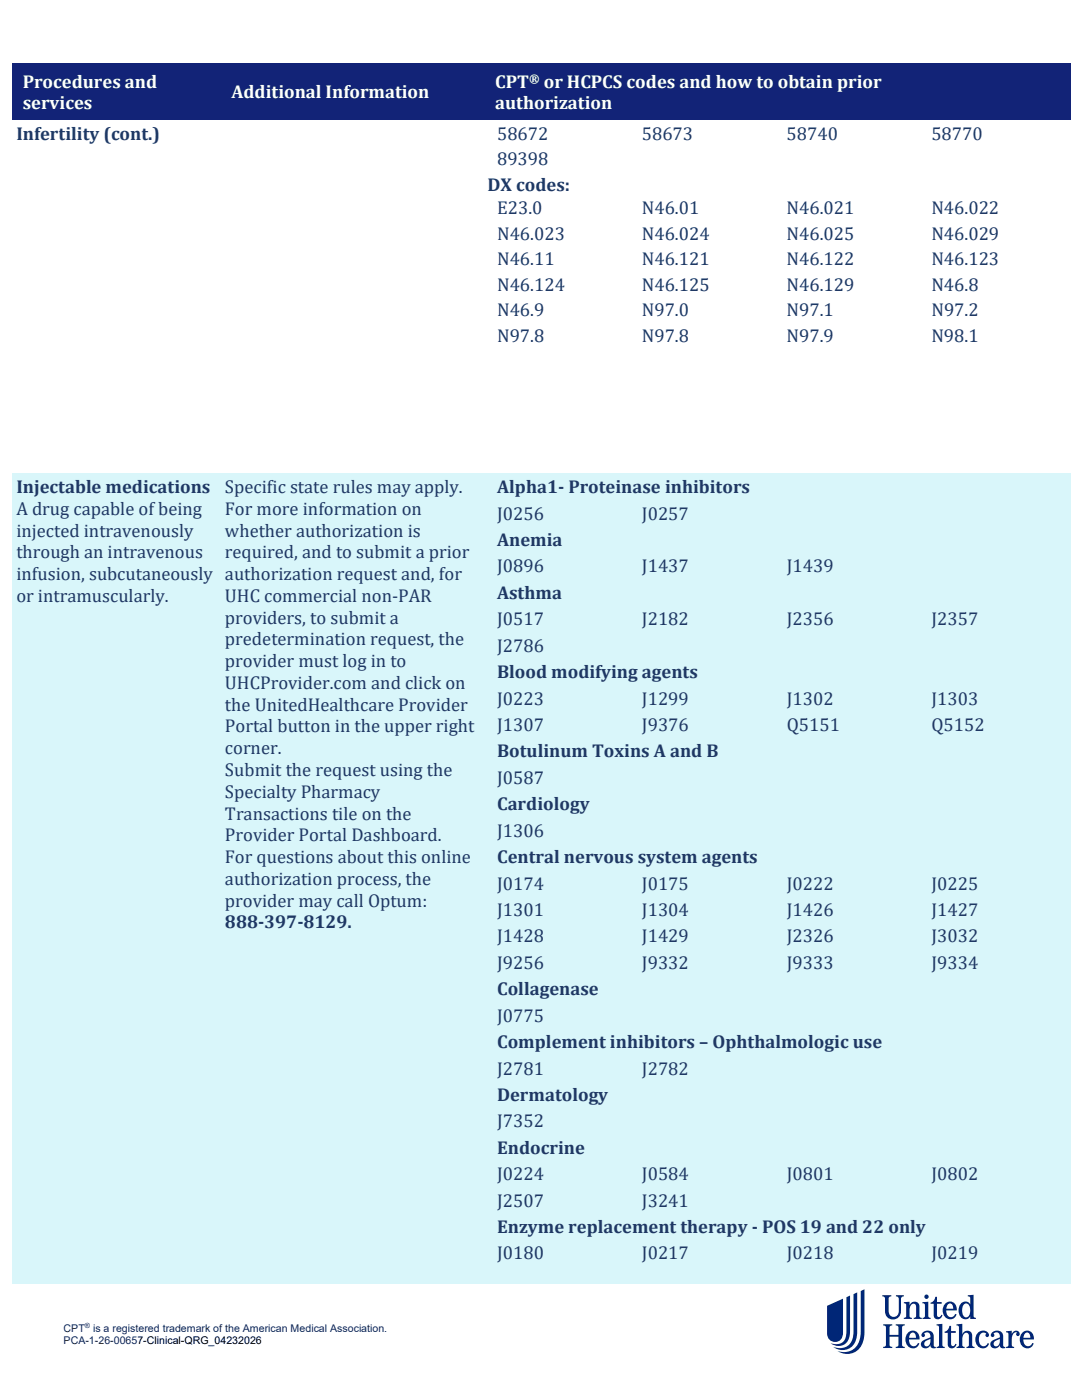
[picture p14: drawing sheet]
<svg xmlns="http://www.w3.org/2000/svg" width="216mm" height="279mm" viewBox="0 0 216 279" stroke-linecap="round" stroke-linejoin="round" font-family="sans-serif">
<defs><g id="words">
<g font-size="3.7" fill="#fff">
<text x="4.5" y="17.5">Procedures and</text>
<text x="98.8" y="17.5">CPT</text>
<text x="108.5" y="17.5">or HCPCS codes and how to obtain prior</text>
<text x="4.5" y="21.8">services</text>
<text x="46.2" y="19.6">Additional Information</text>
<text x="98.8" y="21.8">authorization</text>
</g>
<g font-size="3.7" fill="#1f3864">
<text x="3.3" y="27.9">Infertility (cont.)</text>
<text x="99.2" y="27.9">58672</text>
<text x="128.1" y="27.9">58673</text>
<text x="157" y="27.9">58740</text>
<text x="185.8" y="27.9">58770</text>
<text x="99.2" y="33">89398</text>
<text x="97.3" y="38.1">DX codes:</text>
<text x="99.2" y="42.8">E23.0</text>
<text x="99.2" y="47.9">N46.023</text>
<text x="128.1" y="47.9">N46.024</text>
<text x="128.1" y="42.8">N46.01</text>
<text x="156.9" y="47.9">N46.025</text>
<text x="157" y="42.8">N46.021</text>
<text x="185.8" y="47.9">N46.029</text>
<text x="185.8" y="42.8">N46.022</text>
<text x="99.2" y="52.9">N46.11</text>
<text x="128.1" y="52.9">N46.121</text>
<text x="157" y="52.9">N46.122</text>
<text x="185.8" y="52.9">N46.123</text>
<text x="99.2" y="58">N46.124</text>
<text x="128.1" y="58">N46.125</text>
<text x="157" y="58">N46.129</text>
<text x="185.8" y="58">N46.8</text>
<text x="99.2" y="63.1">N46.9</text>
<text x="128.1" y="63.1">N97.0</text>
<text x="157" y="63.1">N97.1</text>
<text x="185.8" y="63.1">N97.2</text>
<text x="99.2" y="68.2">N97.8</text>
<text x="128.1" y="68.2">N97.8</text>
<text x="157" y="68.2">N97.9</text>
<text x="185.8" y="68.2">N98.1</text>
<text x="3.3" y="98.4">Injectable medications</text>
<text x="44.9" y="98.4">Specific state rules may apply.</text>
<text x="99.2" y="98.4">Alpha1- Proteinase inhibitors</text>
<text x="3.3" y="102.8">A drug capable of being</text>
<text x="3.3" y="107.1">injected intravenously</text>
<text x="44.9" y="102.8">For more information on</text>
<text x="44.9" y="107.1">whether authorization is</text>
<text x="99.2" y="103.7">J0256</text>
<text x="128.1" y="103.7">J0257</text>
<text x="3.3" y="111.4">through an intravenous</text>
<text x="44.9" y="111.4">required, and to submit a prior</text>
<text x="99.2" y="109">Anemia</text>
<text x="3.3" y="115.8">infusion, subcutaneously</text>
<text x="44.9" y="115.8">authorization request and, for</text>
<text x="99.2" y="114.2">J0896</text>
<text x="99.2" y="119.5">Asthma</text>
<text x="128.1" y="114.2">J1437</text>
<text x="157" y="114.2">J1439</text>
<text x="3.3" y="120.1">or intramuscularly.</text>
<text x="44.9" y="120.1">UHC commercial non-PAR</text>
<text x="44.9" y="124.5">providers, to submit a</text>
<text x="99.2" y="124.8">J0517</text>
<text x="128.1" y="124.8">J2182</text>
<text x="157" y="124.8">J2356</text>
<text x="185.9" y="124.8">J2357</text>
<text x="44.9" y="128.8">predetermination request, the</text>
<text x="99.2" y="130">J2786</text>
<text x="44.9" y="133.2">provider must log in to</text>
<text x="44.9" y="137.5">UHCProvider.com and click on</text>
<text x="99.2" y="135.3">Blood modifying agents</text>
<text x="44.9" y="141.8">the UnitedHealthcare Provider</text>
<text x="99.2" y="140.6">J0223</text>
<text x="128.1" y="140.6">J1299</text>
<text x="157" y="140.6">J1302</text>
<text x="185.9" y="140.6">J1303</text>
<text x="44.9" y="146.2">Portal button in the upper right</text>
<text x="99.2" y="145.9">J1307</text>
<text x="128.1" y="145.9">J9376</text>
<text x="157" y="145.9">Q5151</text>
<text x="185.9" y="145.9">Q5152</text>
<text x="44.9" y="150.5">corner.</text>
<text x="44.9" y="154.9">Submit the request using the</text>
<text x="99.2" y="151.2">Botulinum Toxins A and B</text>
<text x="44.9" y="159.2">Specialty Pharmacy</text>
<text x="99.2" y="156.4">J0587</text>
<text x="99.2" y="161.7">Cardiology</text>
<text x="44.9" y="163.6">Transactions tile on the</text>
<text x="44.9" y="167.9">Provider Portal Dashboard.</text>
<text x="99.2" y="167">J1306</text>
<text x="44.9" y="172.2">For questions about this online</text>
<text x="99.2" y="172.3">Central nervous system agents</text>
<text x="44.9" y="176.6">authorization process, the</text>
<text x="99.2" y="177.5">J0174</text>
<text x="128.1" y="177.5">J0175</text>
<text x="157" y="177.5">J0222</text>
<text x="185.9" y="177.5">J0225</text>
<text x="44.9" y="180.9">provider may call Optum:</text>
<text x="44.9" y="185.3">888-397-8129.</text>
<text x="99.2" y="182.8">J1301</text>
<text x="128.1" y="182.8">J1304</text>
<text x="157" y="182.8">J1426</text>
<text x="185.9" y="182.8">J1427</text>
<text x="99.2" y="188.1">J1428</text>
<text x="128.1" y="188.1">J1429</text>
<text x="157" y="188.1">J2326</text>
<text x="185.9" y="188.1">J3032</text>
<text x="99.2" y="193.3">J9256</text>
<text x="128.1" y="193.3">J9332</text>
<text x="157" y="193.3">J9333</text>
<text x="185.9" y="193.3">J9334</text>
<text x="99.2" y="198.6">Collagenase</text>
<text x="99.2" y="203.9">J0775</text>
<text x="99.2" y="209.2">Complement inhibitors – Ophthalmologic use</text>
<text x="99.2" y="214.4">J2781</text>
<text x="128.1" y="214.4">J2782</text>
<text x="99.2" y="219.7">Dermatology</text>
<text x="99.2" y="225">J7352</text>
<text x="99.2" y="230.3">Endocrine</text>
<text x="99.2" y="235.5">J0224</text>
<text x="128.1" y="235.5">J0584</text>
<text x="157" y="235.5">J0801</text>
<text x="185.9" y="235.5">J0802</text>
<text x="99.2" y="240.8">J2507</text>
<text x="128.1" y="240.8">J3241</text>
<text x="99.2" y="246.1">Enzyme replacement therapy - POS 19 and 22 only</text>
<text x="99.2" y="251.4">J0180</text>
<text x="128.1" y="251.4">J0217</text>
<text x="157" y="251.4">J0218</text>
<text x="185.9" y="251.4">J0219</text>
</g>
<text font-size="2.5" fill="#fff" x="105.6" y="16.6">®</text>
<g font-size="2.1" fill="#222a35">
<text x="12.7" y="265.8">CPT</text>
<text x="12.7" y="268.2">PCA-1-26-00657-Clinical-QRG_04232026</text>
<text x="18.6" y="265.8">is a registered trademark of the American Medical Association.</text>
</g>
<text font-size="1.4" fill="#222a35" x="16.9" y="265.1">®</text>
</g></defs>
<g fill="#002677">
<path d="M176.1 258.5h1.8v.2a.45 .45 0 0 0-.6 .5v2.4a1.04 1.04 0 0 0 1 1.2 1.04 1.04 0 0 0 1-1.2v-2.4a.51 .51 0 0 0-.5-.5v-.2h1.6v.2a.51 .51 0 0 0-.6 .5v2.5a1.59 1.59 0 0 1-1.6 1.6 1.59 1.59 0 0 1-1.6-1.6v-2.5a.45 .45 0 0 0-.5-.5z"/>
<path d="M176.2 264.3h1.8v.2a.45 .45 0 0 0-.5 .4v1.5h1.8v-1.5a.44 .44 0 0 0-.6-.4v-.2h1.8v.2a.44 .44 0 0 0-.5 .4v3.5a.44 .44 0 0 0 .5 .4v.2h-1.8v-.2a.44 .44 0 0 0 .6-.4v-1.6h-1.8v1.6a.45 .45 0 0 0 .5 .4v.2h-1.8v-.2a.45 .45 0 0 0 .6-.4v-3.5a.45 .45 0 0 0-.6-.4z"/>
<path d="M180.3 259.9l1.2-.1v.7a1 1 0 0 1 1.1-.7 1 1 0 0 1 .9 .9v1.9a.39 .39 0 0 0 .4 .4v.2h-1.6v-.2a.39 .39 0 0 0 .5-.4v-1.8a.58 .58 0 0 0-.5-.6 .58 .58 0 0 0-.6 .5l-.2 .3a2.06 2.06 0 0 0 .2 1.9l.3 .1v.2h-1.7v-.2a.39 .39 0 0 0 .5-.4v-2.1l-.1-.3-.4-.1z"/>
<path d="M186.6 258.8h.4v1.1h.9v.3h-.9v2.2l.1 .4a.48 .48 0 0 0 .7-.4l.3 .1a.88 .88 0 0 1-.9 .8 .88 .88 0 0 1-.9-.8v-2.3h-.6v-.2a1.21 1.21 0 0 0 .9-1.2z"/>
<path d="M184 259.9l1.2-.1v2.8a.39 .39 0 0 0 .5 .4v.2h-1.6v-.2a.39 .39 0 0 0 .5-.4l-.1-2.3-.5-.2z"/>
<path d="M200.7 265.7l1.2-.1v.7a.77 .77 0 0 1 .8-.7 .77 .77 0 0 1 .7 .9 .36 .36 0 0 1-.5 0 .36 .36 0 0 1 0-.5 .75 .75 0 0 0-1 .8 2.08 2.08 0 0 0 .2 1.9l.3 .1v.2h-1.7v-.2l.3-.1 .2-.3v-2.1l-.1-.3-.4-.1z"/>
<path d="M189.4 264.6h.4v1h.9v.4h-.9v2.2l.1 .4a.48 .48 0 0 0 .7-.4l.3 .1a.88 .88 0 0 1-.9 .8 .88 .88 0 0 1-.9-.8v-2.3h-.6v-.2a1.22 1.22 0 0 0 .9-1.2z"/>
<path d="M195 266.1a1.22 1.22 0 0 1 1.4-.6 1.22 1.22 0 0 1 .9 1.2 .36 .36 0 0 1-.6 0 .36 .36 0 0 1 .1-.5l-.1-.1a.88 .88 0 0 0-1.3 .8 1.22 1.22 0 0 0 1.2 1.7l.5-.5h.3a1.39 1.39 0 0 1-1.5 1 1.39 1.39 0 0 1-1.2-1.3 2.02 2.02 0 0 1 .3-1.7z"/>
<path d="M186.9 264.3l1.1-.1v4.2l.2 .3 .3 .1v.2h-1.6v-.2l.3-.1 .2-.3v-3.5l-.2-.3-.3-.1z"/>
<path d="M190.9 264.3l1.1-.1v2.1a1 1 0 0 1 1.1-.7 1 1 0 0 1 .9 .9v1.9l.2 .3 .3 .1v.2h-1.7v-.2l.4-.1 .1-.3v-1.8a.58 .58 0 0 0-.5-.6 .58 .58 0 0 0-.6 .5l-.1 .3a2.06 2.06 0 0 0 .1 1.9l.3 .1v.2h-1.6v-.2l.3-.1 .1-.3v-3.5l-.1-.3-.3-.1z"/>
<path d="M165 260.6v5.5a1.61 1.61 0 0 0 1.7 1.7 1.61 1.61 0 0 0 1.5-1.9v-6.7zM168.9 258.9l.7-.3v7a2.5 2.5 0 0 1-2.3 3l-.8-.1-.8-.4a2.2 2.2 0 0 0 2.3-.2 2.2 2.2 0 0 0 .9-2.2zM170.3 258.3l.7-.4v7.8a3.1 3.1 0 0 1-2.9 3.7l-.8-.1-1.1-.5a2.85 2.85 0 0 0 3.1-.3 2.85 2.85 0 0 0 1-2.8zM171.7 257.7l.8-.4v8.6a4 4 0 0 1-2.7 4.2h-1.6l-1.1-.5a3.4 3.4 0 0 0 4.6-2.9z"/>
<path d="M189.1 260.4a.55 .55 0 0 1 .9 0l.2 .8h-1.4zM188.5 260.3a1.77 1.77 0 0 0-.3 2 1.77 1.77 0 0 0 1.8 .9 1.31 1.31 0 0 0 .9-.9l-.3-.1a.88 .88 0 0 1-1 .7 .88 .88 0 0 1-.7-.9l-.1-.5h2.1a1.39 1.39 0 0 0-.7-1.6 1.39 1.39 0 0 0-1.7 .4z"/>
<path d="M192.3 260.4a.76 .76 0 0 1 .9-.2 .76 .76 0 0 1 .4 .9 1.37 1.37 0 0 1-.8 1.8 1.39 1.39 0 0 1-.8-1.9zM193.1 258.5v.2l.5 .2v1.4a1.23 1.23 0 0 0-1.4-.5 1.23 1.23 0 0 0-.9 1.3 1.55 1.55 0 0 0 .3 1.6 1.55 1.55 0 0 0 1.6 .4l.4-.4v.5h1.1v-.2a.39 .39 0 0 1-.4-.4v-4.2z"/>
<path d="M204.5 266.2a.55 .55 0 0 1 .9 0l.2 .8h-1.4zM203.9 266.1a1.77 1.77 0 0 0-.3 2 1.77 1.77 0 0 0 1.8 .9 1.31 1.31 0 0 0 .9-.9l-.3-.1a.88 .88 0 0 1-1 .7 .88 .88 0 0 1-.8-.9v-.5h2.1a1.39 1.39 0 0 0-.7-1.6 1.39 1.39 0 0 0-1.7 .4z"/>
<path d="M198.5 267.7l1-.5a1.21 1.21 0 0 1-.7 1.5 .54 .54 0 0 1-.5-.4 .54 .54 0 0 1 .2-.6zM197.9 265.9a.54 .54 0 0 0 0 .9 .36 .36 0 0 0 .5-.1 .36 .36 0 0 0-.2-.5 .74 .74 0 0 1 1-.2 .74 .74 0 0 1 .3 .9 2.7 2.7 0 0 0-1.9 1.1 .96 .96 0 0 0 .7 1.1 .96 .96 0 0 0 1.2-.7v.1a.72 .72 0 0 0 1.1 .5v-.2h-.3l-.1-.3v-1.8a1.28 1.28 0 0 0-.9-1.1 1.28 1.28 0 0 0-1.4 .3z"/>
<path d="M184.6 267.7l1.1-.5a1.21 1.21 0 0 1-.8 1.5 .54 .54 0 0 1-.5-.4 .54 .54 0 0 1 .2-.6zM184.1 265.9a.54 .54 0 0 0-.1 .9 .36 .36 0 0 0 .5-.1 .36 .36 0 0 0-.1-.5 .74 .74 0 0 1 .9-.2 .74 .74 0 0 1 .4 .9 2.73 2.73 0 0 0-1.9 1.1 .96 .96 0 0 0 .7 1.1 .96 .96 0 0 0 1.2-.7v.1a.72 .72 0 0 0 1 .5v-.2h-.2l-.2-.3v-1.8a1.27 1.27 0 0 0-.8-1.1 1.27 1.27 0 0 0-1.4 .3z"/>
<path d="M181.6 266.2a.55 .55 0 0 1 1 0l.2 .8h-1.4zM181.1 266.1a1.77 1.77 0 0 0-.3 2 1.77 1.77 0 0 0 1.8 .9 1.32 1.32 0 0 0 .8-.9l-.2-.1a.88 .88 0 0 1-1 .7 .88 .88 0 0 1-.8-.9v-.5h2.1a1.39 1.39 0 0 0-.7-1.6 1.39 1.39 0 0 0-1.7 .4z"/>
<circle cx="184.9" cy="258.8" r=".44"/>
</g>
<g fill="#122377">
<path d="M2.5 12.7h41.6v11.2h-41.6z" fill-rule="evenodd"/>
<path d="M3.3 13.9h40.1v4.4h-40.1z" fill-rule="evenodd"/>
<path d="M3.3 18.3h40.1v4.3h-40.1z" fill-rule="evenodd"/>
<path d="M44.1 12.7h52.4v11.2h-52.4z" fill-rule="evenodd"/>
<path d="M44.9 16.1h50.9v4.4h-50.9z" fill-rule="evenodd"/>
<path d="M96.5 12.7h117.1v11.2h-117.1z" fill-rule="evenodd"/>
<path d="M97.3 13.9h115.5v4.4h-115.5z" fill-rule="evenodd"/>
<path d="M97.3 18.3h115.5v4.3h-115.5z" fill-rule="evenodd"/>
<path d="M2.5 12.7h41.6v.5h-41.6z" fill-rule="evenodd"/>
<path d="M44.1 12.7h52.4v.5h-52.4z" fill-rule="evenodd"/>
<path d="M96.5 12.7h117.1v.5h-117.1z" fill-rule="evenodd"/>
<path d="M2.5 23.4h41.6v.5h-41.6z" fill-rule="evenodd"/>
<path d="M44.1 23.4h52.4v.5h-52.4z" fill-rule="evenodd"/>
<path d="M96.5 23.4h117.1v.5h-117.1z" fill-rule="evenodd"/>
</g>
<g fill="#d9f6fa">
<path d="M2.5 94.4h41.6v161.7h-41.6z" fill-rule="evenodd"/>
<path d="M3.3 99.3h40.1v4.3h-40.1z" fill-rule="evenodd"/>
<path d="M3.3 103.6h40.1v4.3h-40.1z" fill-rule="evenodd"/>
<path d="M3.3 107.9h40.1v4.4h-40.1z" fill-rule="evenodd"/>
<path d="M3.3 112.3h40.1v4.3h-40.1z" fill-rule="evenodd"/>
<path d="M3.3 116.6h40.1v4.3h-40.1z" fill-rule="evenodd"/>
<path d="M3.3 120.9h40.1v4.4h-40.1z" fill-rule="evenodd"/>
<path d="M3.3 125.3h40.1v4.3h-40.1z" fill-rule="evenodd"/>
<path d="M3.3 129.6h40.1v4.4h-40.1z" fill-rule="evenodd"/>
<path d="M3.3 134h40.1v4.3h-40.1z" fill-rule="evenodd"/>
<path d="M3.3 138.3h40.1v4.4h-40.1z" fill-rule="evenodd"/>
<path d="M3.3 142.7h40.1v4.3h-40.1z" fill-rule="evenodd"/>
<path d="M3.3 147h40.1v4.4h-40.1z" fill-rule="evenodd"/>
<path d="M3.3 151.4h40.1v4.3h-40.1z" fill-rule="evenodd"/>
<path d="M3.3 155.7h40.1v4.3h-40.1z" fill-rule="evenodd"/>
<path d="M3.3 160h40.1v4.4h-40.1z" fill-rule="evenodd"/>
<path d="M3.3 164.4h40.1v4.3h-40.1z" fill-rule="evenodd"/>
<path d="M3.3 168.7h40.1v4.4h-40.1z" fill-rule="evenodd"/>
<path d="M3.3 173.1h40.1v4.3h-40.1z" fill-rule="evenodd"/>
<path d="M3.3 177.4h40.1v4.4h-40.1z" fill-rule="evenodd"/>
<path d="M3.3 181.8h40.1v4.3h-40.1z" fill-rule="evenodd"/>
<path d="M3.3 186.1h40.1v4.3h-40.1z" fill-rule="evenodd"/>
<path d="M3.3 190.4h40.1v4.4h-40.1z" fill-rule="evenodd"/>
<path d="M3.3 194.8h40.1v4.3h-40.1z" fill-rule="evenodd"/>
<path d="M3.3 199.1h40.1v4.4h-40.1z" fill-rule="evenodd"/>
<path d="M3.3 203.5h40.1v4.3h-40.1z" fill-rule="evenodd"/>
<path d="M3.3 207.8h40.1v4.4h-40.1z" fill-rule="evenodd"/>
<path d="M3.3 212.2h40.1v4.3h-40.1z" fill-rule="evenodd"/>
<path d="M3.3 216.5h40.1v4.3h-40.1z" fill-rule="evenodd"/>
<path d="M3.3 220.8h40.1v4.4h-40.1z" fill-rule="evenodd"/>
<path d="M3.3 225.2h40.1v4.3h-40.1z" fill-rule="evenodd"/>
<path d="M3.3 229.5h40.1v4.4h-40.1z" fill-rule="evenodd"/>
<path d="M3.3 233.9h40.1v4.3h-40.1z" fill-rule="evenodd"/>
<path d="M3.3 238.2h40.1v4.3h-40.1z" fill-rule="evenodd"/>
<path d="M3.3 242.5h40.1v4.4h-40.1z" fill-rule="evenodd"/>
<path d="M3.3 246.9h40.1v4.3h-40.1z" fill-rule="evenodd"/>
<path d="M44.1 94.4h52.4v161.7h-52.4z" fill-rule="evenodd"/>
<path d="M44.9 99.3h50.9v4.3h-50.9z" fill-rule="evenodd"/>
<path d="M44.9 103.6h50.9v4.3h-50.9z" fill-rule="evenodd"/>
<path d="M44.9 107.9h50.9v4.4h-50.9z" fill-rule="evenodd"/>
<path d="M44.9 112.3h50.9v4.3h-50.9z" fill-rule="evenodd"/>
<path d="M44.9 116.6h50.9v4.3h-50.9z" fill-rule="evenodd"/>
<path d="M44.9 120.9h50.9v4.4h-50.9z" fill-rule="evenodd"/>
<path d="M44.9 125.3h50.9v4.3h-50.9z" fill-rule="evenodd"/>
<path d="M44.9 129.6h50.9v4.4h-50.9z" fill-rule="evenodd"/>
<path d="M44.9 134h50.9v4.3h-50.9z" fill-rule="evenodd"/>
<path d="M44.9 138.3h50.9v4.4h-50.9z" fill-rule="evenodd"/>
<path d="M44.9 142.7h50.9v4.3h-50.9z" fill-rule="evenodd"/>
<path d="M44.9 147h50.9v4.4h-50.9z" fill-rule="evenodd"/>
<path d="M44.9 151.4h50.9v4.3h-50.9z" fill-rule="evenodd"/>
<path d="M44.9 155.7h50.9v4.3h-50.9z" fill-rule="evenodd"/>
<path d="M44.9 160h50.9v4.4h-50.9z" fill-rule="evenodd"/>
<path d="M44.9 164.4h50.9v4.3h-50.9z" fill-rule="evenodd"/>
<path d="M44.9 168.7h50.9v4.4h-50.9z" fill-rule="evenodd"/>
<path d="M44.9 173.1h50.9v4.3h-50.9z" fill-rule="evenodd"/>
<path d="M44.9 177.4h50.9v4.4h-50.9z" fill-rule="evenodd"/>
<path d="M44.9 181.8h50.9v4.3h-50.9z" fill-rule="evenodd"/>
<path d="M44.9 186.1h50.9v4.3h-50.9z" fill-rule="evenodd"/>
<path d="M96.5 94.4h117.1v161.7h-117.1z" fill-rule="evenodd"/>
<path d="M97.3 94.9h115.5v5.3h-115.5z" fill-rule="evenodd"/>
<path d="M97.3 100.2h28.9v5.3h-28.9z" fill-rule="evenodd"/>
<path d="M126.2 100.2h28.9v5.3h-28.9z" fill-rule="evenodd"/>
<path d="M155.1 100.2h28.9v5.3h-28.9z" fill-rule="evenodd"/>
<path d="M184 100.2h28.8v5.3h-28.8z" fill-rule="evenodd"/>
<path d="M97.3 105.5h115.5v5.2h-115.5z" fill-rule="evenodd"/>
<path d="M97.3 110.7h28.9v5.3h-28.9z" fill-rule="evenodd"/>
<path d="M126.2 110.7h28.9v5.3h-28.9z" fill-rule="evenodd"/>
<path d="M155.1 110.7h28.9v5.3h-28.9z" fill-rule="evenodd"/>
<path d="M184 110.7h28.8v5.3h-28.8z" fill-rule="evenodd"/>
<path d="M97.3 116h115.5v5.3h-115.5z" fill-rule="evenodd"/>
<path d="M97.3 121.3h28.9v5.2h-28.9z" fill-rule="evenodd"/>
<path d="M126.2 121.3h28.9v5.2h-28.9z" fill-rule="evenodd"/>
<path d="M155.1 121.3h28.9v5.2h-28.9z" fill-rule="evenodd"/>
<path d="M184 121.3h28.8v5.2h-28.8z" fill-rule="evenodd"/>
<path d="M97.3 126.5h28.9v5.3h-28.9z" fill-rule="evenodd"/>
<path d="M126.2 126.5h28.9v5.3h-28.9z" fill-rule="evenodd"/>
<path d="M155.1 126.5h28.9v5.3h-28.9z" fill-rule="evenodd"/>
<path d="M184 126.5h28.8v5.3h-28.8z" fill-rule="evenodd"/>
<path d="M97.3 131.8h115.5v5.3h-115.5z" fill-rule="evenodd"/>
<path d="M97.3 137.1h28.9v5.3h-28.9z" fill-rule="evenodd"/>
<path d="M126.2 137.1h28.9v5.3h-28.9z" fill-rule="evenodd"/>
<path d="M155.1 137.1h28.9v5.3h-28.9z" fill-rule="evenodd"/>
<path d="M184 137.1h28.8v5.3h-28.8z" fill-rule="evenodd"/>
<path d="M97.3 142.4h28.9v5.2h-28.9z" fill-rule="evenodd"/>
<path d="M126.2 142.4h28.9v5.2h-28.9z" fill-rule="evenodd"/>
<path d="M155.1 142.4h28.9v5.2h-28.9z" fill-rule="evenodd"/>
<path d="M184 142.4h28.8v5.2h-28.8z" fill-rule="evenodd"/>
<path d="M97.3 147.6h115.5v5.3h-115.5z" fill-rule="evenodd"/>
<path d="M97.3 152.9h28.9v5.3h-28.9z" fill-rule="evenodd"/>
<path d="M126.2 152.9h28.9v5.3h-28.9z" fill-rule="evenodd"/>
<path d="M155.1 152.9h28.9v5.3h-28.9z" fill-rule="evenodd"/>
<path d="M184 152.9h28.8v5.3h-28.8z" fill-rule="evenodd"/>
<path d="M97.3 158.2h115.5v5.3h-115.5z" fill-rule="evenodd"/>
<path d="M97.3 163.5h28.9v5.2h-28.9z" fill-rule="evenodd"/>
<path d="M126.2 163.5h28.9v5.2h-28.9z" fill-rule="evenodd"/>
<path d="M155.1 163.5h28.9v5.2h-28.9z" fill-rule="evenodd"/>
<path d="M184 163.5h28.8v5.2h-28.8z" fill-rule="evenodd"/>
<path d="M97.3 168.7h115.5v5.3h-115.5z" fill-rule="evenodd"/>
<path d="M97.3 174h28.9v5.3h-28.9z" fill-rule="evenodd"/>
<path d="M126.2 174h28.9v5.3h-28.9z" fill-rule="evenodd"/>
<path d="M155.1 174h28.9v5.3h-28.9z" fill-rule="evenodd"/>
<path d="M184 174h28.8v5.3h-28.8z" fill-rule="evenodd"/>
<path d="M97.3 179.3h28.9v5.3h-28.9z" fill-rule="evenodd"/>
<path d="M126.2 179.3h28.9v5.3h-28.9z" fill-rule="evenodd"/>
<path d="M155.1 179.3h28.9v5.3h-28.9z" fill-rule="evenodd"/>
<path d="M184 179.3h28.8v5.3h-28.8z" fill-rule="evenodd"/>
<path d="M97.3 184.6h28.9v5.2h-28.9z" fill-rule="evenodd"/>
<path d="M126.2 184.6h28.9v5.2h-28.9z" fill-rule="evenodd"/>
<path d="M155.1 184.6h28.9v5.2h-28.9z" fill-rule="evenodd"/>
<path d="M184 184.6h28.8v5.2h-28.8z" fill-rule="evenodd"/>
<path d="M97.3 189.8h28.9v5.3h-28.9z" fill-rule="evenodd"/>
<path d="M126.2 189.8h28.9v5.3h-28.9z" fill-rule="evenodd"/>
<path d="M155.1 189.8h28.9v5.3h-28.9z" fill-rule="evenodd"/>
<path d="M184 189.8h28.8v5.3h-28.8z" fill-rule="evenodd"/>
<path d="M97.3 195.1h115.5v5.3h-115.5z" fill-rule="evenodd"/>
<path d="M97.3 200.4h28.9v5.3h-28.9z" fill-rule="evenodd"/>
<path d="M126.2 200.4h28.9v5.3h-28.9z" fill-rule="evenodd"/>
<path d="M155.1 200.4h28.9v5.3h-28.9z" fill-rule="evenodd"/>
<path d="M184 200.4h28.8v5.3h-28.8z" fill-rule="evenodd"/>
<path d="M97.3 205.7h115.5v5.2h-115.5z" fill-rule="evenodd"/>
<path d="M97.3 210.9h28.9v5.3h-28.9z" fill-rule="evenodd"/>
<path d="M126.2 210.9h28.9v5.3h-28.9z" fill-rule="evenodd"/>
<path d="M155.1 210.9h28.9v5.3h-28.9z" fill-rule="evenodd"/>
<path d="M184 210.9h28.8v5.3h-28.8z" fill-rule="evenodd"/>
<path d="M97.3 216.2h115.5v5.3h-115.5z" fill-rule="evenodd"/>
<path d="M97.3 221.5h28.9v5.3h-28.9z" fill-rule="evenodd"/>
<path d="M126.2 221.5h28.9v5.3h-28.9z" fill-rule="evenodd"/>
<path d="M155.1 221.5h28.9v5.3h-28.9z" fill-rule="evenodd"/>
<path d="M184 221.5h28.8v5.3h-28.8z" fill-rule="evenodd"/>
<path d="M97.3 226.8h115.5v5.2h-115.5z" fill-rule="evenodd"/>
<path d="M97.3 232h28.9v5.3h-28.9z" fill-rule="evenodd"/>
<path d="M126.2 232h28.9v5.3h-28.9z" fill-rule="evenodd"/>
<path d="M155.1 232h28.9v5.3h-28.9z" fill-rule="evenodd"/>
<path d="M184 232h28.8v5.3h-28.8z" fill-rule="evenodd"/>
<path d="M97.3 237.3h28.9v5.3h-28.9z" fill-rule="evenodd"/>
<path d="M126.2 237.3h28.9v5.3h-28.9z" fill-rule="evenodd"/>
<path d="M155.1 237.3h28.9v5.3h-28.9z" fill-rule="evenodd"/>
<path d="M184 237.3h28.8v5.3h-28.8z" fill-rule="evenodd"/>
<path d="M97.3 242.6h115.5v5.2h-115.5z" fill-rule="evenodd"/>
<path d="M97.3 247.8h28.9v5.3h-28.9z" fill-rule="evenodd"/>
<path d="M126.2 247.8h28.9v5.3h-28.9z" fill-rule="evenodd"/>
<path d="M155.1 247.8h28.9v5.3h-28.9z" fill-rule="evenodd"/>
<path d="M184 247.8h28.8v5.3h-28.8z" fill-rule="evenodd"/>
<path d="M2.5 94.4h41.6v.5h-41.6z" fill-rule="evenodd"/>
<path d="M44.1 94.4h52.4v.5h-52.4z" fill-rule="evenodd"/>
<path d="M96.5 94.4h117.1v.5h-117.1z" fill-rule="evenodd"/>
<path d="M2.5 255.6h41.6v.5h-41.6z" fill-rule="evenodd"/>
<path d="M44.1 255.6h52.4v.5h-52.4z" fill-rule="evenodd"/>
<path d="M96.5 255.6h117.1v.5h-117.1z" fill-rule="evenodd"/>
</g>
<g fill="#d9f6fa">
<path d="M3.3 94.9h40.1v4.4h-40.1z"/>
<path d="M3.3 251.2h40.1v4.4h-40.1z"/>
<path d="M44.9 94.9h50.9v4.4h-50.9z"/>
<path d="M99.2 94.9h111.7v4.4h-111.7z"/>
<path d="M99.2 100.2h25.1v4.3h-25.1z"/>
<path d="M128.1 100.2h25.1v4.3h-25.1z"/>
<path d="M99.2 105.5h111.7v4.3h-111.7z"/>
<path d="M99.2 110.7h25.1v4.4h-25.1z"/>
<path d="M128.1 110.7h25.1v4.4h-25.1z"/>
<path d="M157 110.7h25.1v4.4h-25.1z"/>
<path d="M99.2 116h111.7v4.3h-111.7z"/>
<path d="M99.2 121.3h25.1v4.3h-25.1z"/>
<path d="M128.1 121.3h25.1v4.3h-25.1z"/>
<path d="M157 121.3h25.1v4.3h-25.1z"/>
<path d="M185.9 121.3h25v4.3h-25z"/>
<path d="M99.2 126.5h25.1v4.4h-25.1z"/>
<path d="M128.1 126.5h25.1v4.4h-25.1z"/>
<path d="M157 126.5h25.1v4.4h-25.1z"/>
<path d="M185.9 126.5h25v4.4h-25z"/>
<path d="M99.2 131.8h111.7v4.4h-111.7z"/>
<path d="M99.2 137.1h25.1v4.3h-25.1z"/>
<path d="M128.1 137.1h25.1v4.3h-25.1z"/>
<path d="M157 137.1h25.1v4.3h-25.1z"/>
<path d="M185.9 137.1h25v4.3h-25z"/>
<path d="M99.2 142.4h25.1v4.3h-25.1z"/>
<path d="M128.1 142.4h25.1v4.3h-25.1z"/>
<path d="M157 142.4h25.1v4.3h-25.1z"/>
<path d="M185.9 142.4h25v4.3h-25z"/>
<path d="M99.2 147.6h111.7v4.4h-111.7z"/>
<path d="M99.2 152.9h25.1v4.3h-25.1z"/>
<path d="M128.1 152.9h25.1v4.3h-25.1z"/>
<path d="M157 152.9h25.1v4.3h-25.1z"/>
<path d="M185.9 152.9h25v4.3h-25z"/>
<path d="M99.2 158.2h111.7v4.3h-111.7z"/>
<path d="M99.2 163.5h25.1v4.3h-25.1z"/>
<path d="M128.1 163.5h25.1v4.3h-25.1z"/>
<path d="M157 163.5h25.1v4.3h-25.1z"/>
<path d="M185.9 163.5h25v4.3h-25z"/>
<path d="M99.2 168.7h111.7v4.4h-111.7z"/>
<path d="M99.2 174h25.1v4.4h-25.1z"/>
<path d="M128.1 174h25.1v4.4h-25.1z"/>
<path d="M157 174h25.1v4.4h-25.1z"/>
<path d="M185.9 174h25v4.4h-25z"/>
<path d="M99.2 179.3h25.1v4.3h-25.1z"/>
<path d="M128.1 179.3h25.1v4.3h-25.1z"/>
<path d="M157 179.3h25.1v4.3h-25.1z"/>
<path d="M185.9 179.3h25v4.3h-25z"/>
<path d="M99.2 184.6h25.1v4.3h-25.1z"/>
<path d="M128.1 184.6h25.1v4.3h-25.1z"/>
<path d="M157 184.6h25.1v4.3h-25.1z"/>
<path d="M185.9 184.6h25v4.3h-25z"/>
<path d="M99.2 189.8h25.1v4.4h-25.1z"/>
<path d="M128.1 189.8h25.1v4.4h-25.1z"/>
<path d="M157 189.8h25.1v4.4h-25.1z"/>
<path d="M185.9 189.8h25v4.4h-25z"/>
<path d="M99.2 195.1h111.7v4.4h-111.7z"/>
<path d="M99.2 200.4h25.1v4.3h-25.1z"/>
<path d="M128.1 200.4h25.1v4.3h-25.1z"/>
<path d="M157 200.4h25.1v4.3h-25.1z"/>
<path d="M185.9 200.4h25v4.3h-25z"/>
<path d="M99.2 205.7h111.7v4.3h-111.7z"/>
<path d="M99.2 210.9h25.1v4.4h-25.1z"/>
<path d="M128.1 210.9h25.1v4.4h-25.1z"/>
<path d="M157 210.9h25.1v4.4h-25.1z"/>
<path d="M185.9 210.9h25v4.4h-25z"/>
<path d="M99.2 216.2h111.7v4.3h-111.7z"/>
<path d="M99.2 221.5h25.1v4.3h-25.1z"/>
<path d="M128.1 221.5h25.1v4.3h-25.1z"/>
<path d="M157 221.5h25.1v4.3h-25.1z"/>
<path d="M185.9 221.5h25v4.3h-25z"/>
<path d="M99.2 226.8h111.7v4.3h-111.7z"/>
<path d="M99.2 232h25.1v4.4h-25.1z"/>
<path d="M128.1 232h25.1v4.4h-25.1z"/>
<path d="M157 232h25.1v4.4h-25.1z"/>
<path d="M185.9 232h25v4.4h-25z"/>
<path d="M99.2 237.3h25.1v4.3h-25.1z"/>
<path d="M128.1 237.3h25.1v4.3h-25.1z"/>
<path d="M157 237.3h25.1v4.3h-25.1z"/>
<path d="M185.9 237.3h25v4.3h-25z"/>
<path d="M99.2 242.6h111.7v4.3h-111.7z"/>
<path d="M99.2 247.8h25.1v4.4h-25.1z"/>
<path d="M128.1 247.8h25.1v4.4h-25.1z"/>
<path d="M157 247.8h25.1v4.4h-25.1z"/>
<path d="M185.9 247.8h25v4.4h-25z"/>
</g>
<use href="#words"/>
</svg>
